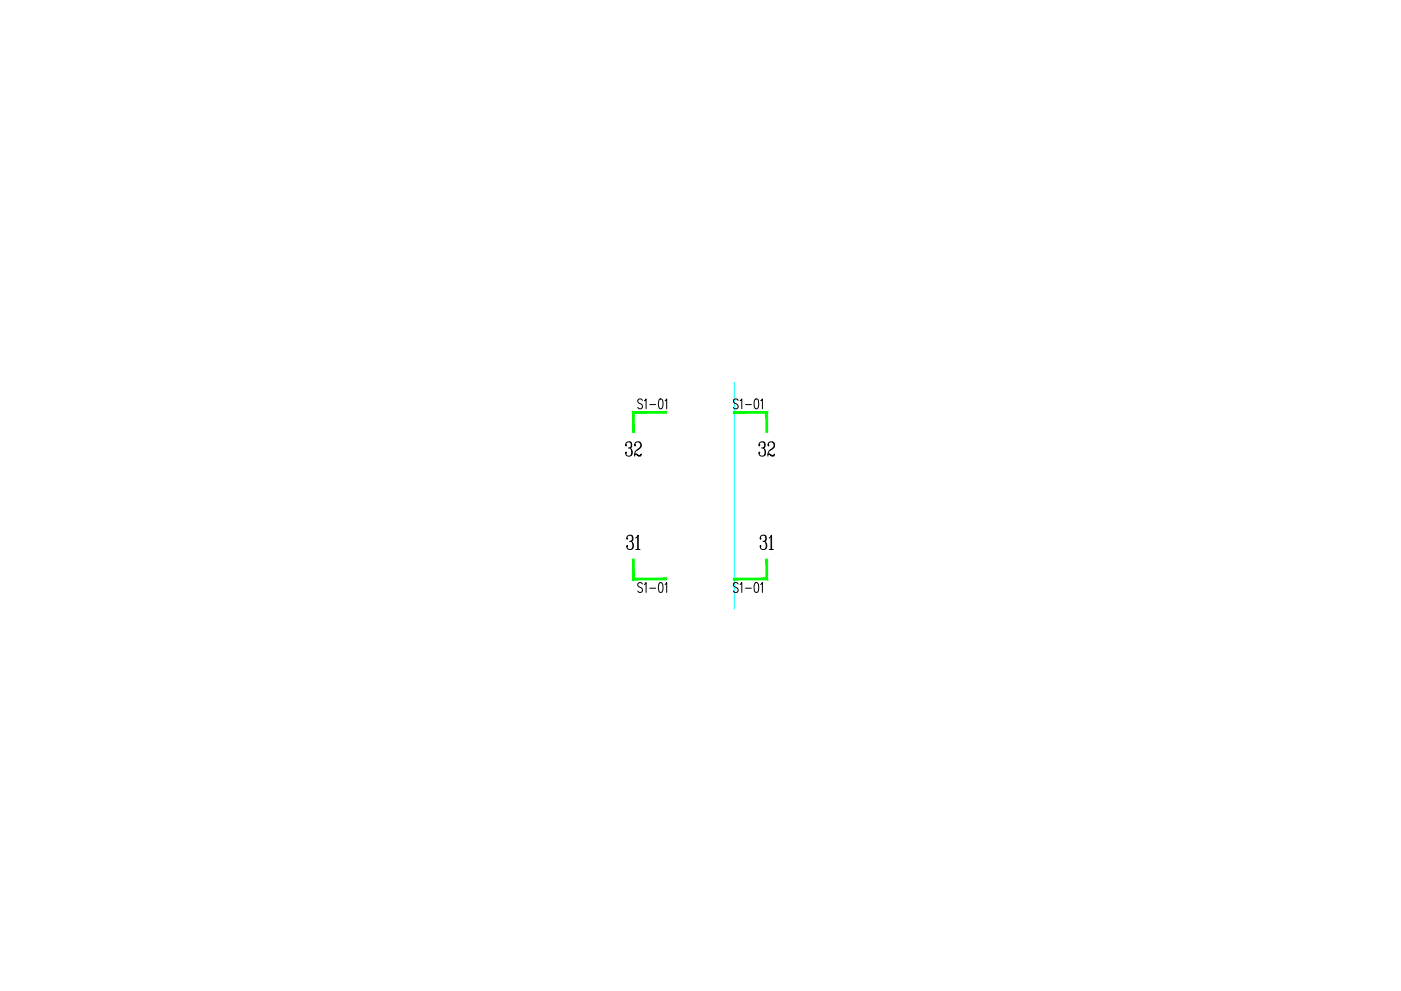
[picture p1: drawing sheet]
<svg xmlns="http://www.w3.org/2000/svg" width="420mm" height="297mm" viewBox="0 0 420 297" stroke-linecap="round" stroke-linejoin="round" font-family="sans-serif">
<!-- layer: A-PUB_TITLE -->
<path d="M220.2 114.6v68" fill="none" stroke="#0ff" stroke-width=".3"/>
<!-- layer: DIM_SYMB -->
<g fill="#0f0" stroke="#0f0" stroke-width=".3">
<path d="M189.7 167.6l.5 5.7v-5.7zM189.7 167.6l.5 5.7-.5 .5zM190.2 173.3l-.5 .5 10.2-.5zM189.7 173.8l10.2-.5v.5z"/>
<path d="M220 173.3v.5l9.7-.5zM220 173.8l9.7-.5 .5 .5zM229.7 167.6v5.7l.5 .5zM229.7 167.6h.5v6.2z"/>
<path d="M189.7 123.3v6.3h.5zM189.7 123.3l.5 .6v5.7zM189.7 123.3l.5 .6 9.7-.6zM190.2 123.9l9.7-.6v.6z"/>
<path d="M220 123.3v.6l10.2-.6zM220 123.9l10.2-.6-.5 .6zM230.2 123.3l-.5 .6 .5 5.7zM229.7 123.9l.5 5.7h-.5z"/>
</g>
<g fill="none" stroke="#000" stroke-width=".3">
<path d="M197.7 119.7l.5-.1a1.44 1.44 0 0 1 .6 1.7l-.3 1.1-.5 .1a2.44 2.44 0 0 1-.3-2.8zM226.4 119.7l.5-.1a1.44 1.44 0 0 1 .6 1.7l-.3 1.1-.5 .1a2.44 2.44 0 0 1-.3-2.8zM187.7 133.3v.4v-.8a1.04 1.04 0 0 1 1.6-.2 1.09 1.09 0 0 1-.4 1.6h-.4M188.9 132.4a1.13 1.13 0 0 1 0 1.9 1.23 1.23 0 0 1 .7 1.6 1.23 1.23 0 0 1-1.7 .6l-.3-.6 .1-.4v.4M189.3 134.7a1.95 1.95 0 0 1-.1 1.8M190.5 133.3v.4l-.2-.2a.96 .96 0 0 1 1.3-1.1 1.1 1.1 0 0 1 .7 1 1.1 1.1 0 0 1-.6 1.1 1.89 1.89 0 0 0-1.4 2.2M190.8 136.1l.7 .6h.5l.3-.6-.4 .4-1.1-.4-.5 .2M191.6 132.4l.3 .3a1.16 1.16 0 0 1-.3 1.8l-.5 .4M192.7 120a.71 .71 0 0 0-1-.4 .71 .71 0 0 0-.4 1l1 .5a.77 .77 0 0 1 .2 1.2 .77 .77 0 0 1-1.2-.2M193.3 120.1l.5-.5v2.9M194.9 121.3h1.7M199.5 120.1l.4-.5v2.9"/>
<path d="M221.4 120a.77 .77 0 0 0-.7-.4 .77 .77 0 0 0-.7 .4l.1 .7 .8 .4a.76 .76 0 0 1 .3 1.2 .76 .76 0 0 1-1.2-.2M222 120.1l.5-.5v2.9M223.6 121.3h1.7M227.7 133.3l.2 .2-.2 .2-.1-.2a.95 .95 0 0 1 .7-1.1 .95 .95 0 0 1 1.1 .7l-.1 1-.9 .2M228.1 120.1l.5-.5v2.9M228.9 132.4a1.08 1.08 0 0 1 0 1.9 1.28 1.28 0 0 1 .7 1.4 1.28 1.28 0 0 1-1.3 1 .84 .84 0 0 1-.6-1.2l.2 .2-.2 .2M229.3 134.7a1.77 1.77 0 0 1-.1 1.8M230.5 133.3v.4l-.2-.2a1.06 1.06 0 0 1 1.7-.9 1.06 1.06 0 0 1-.3 1.9 1.87 1.87 0 0 0-1.4 2.2M230.7 136.1l.7 .6h.6l.3-.6-.4 .4-1.2-.4-.4 .2M231.6 132.4l.3 .3a1.4 1.4 0 0 1-.9 2.2M188.1 161.3l.2 .1-.2 .3-.1-.3a.95 .95 0 0 1 .7-1 .95 .95 0 0 1 1.1 .7l-.1 1-.9 .1M189.2 160.4a1.13 1.13 0 0 1 0 1.8 1.23 1.23 0 0 1 .8 1.7 1.23 1.23 0 0 1-1.7 .6l-.3-.6 .1-.4 .2 .2-.2 .2"/>
<path d="M189.7 162.7a1.61 1.61 0 0 1-.2 1.8M190.7 161.3l.7-.9v4.3M190.7 164.7h1.2M191.3 160.6v4.1M192.7 175a.71 .71 0 0 0-1.2-.3 .71 .71 0 0 0 .1 1.2l.7 .3a.76 .76 0 0 1 .2 1.2 .76 .76 0 0 1-1.2-.2M193.3 175.2l.5-.6v3M194.9 176.3h1.7M197.7 174.8l.5-.2a2.12 2.12 0 0 1 0 3h-.2a1.87 1.87 0 0 1-.4-2.4zM199.5 175.2l.4-.6v3M221.4 175a.77 .77 0 0 0-.7-.4 .77 .77 0 0 0-.7 .4l.1 .8 .8 .4a.75 .75 0 0 1 .3 1.2 .75 .75 0 0 1-1.2-.2M222 175.2l.5-.6v3M223.6 176.3h1.7"/>
<path d="M226.4 174.8l.5-.2a2.12 2.12 0 0 1 0 3h-.2a1.44 1.44 0 0 1-.6-1.7zM228.1 161.3v.4v-.8a1.04 1.04 0 0 1 1.6-.3 1.09 1.09 0 0 1-.5 1.6h-.4M228.1 175.2l.5-.6v3M229.2 160.4a1.13 1.13 0 0 1 0 1.8 1.24 1.24 0 0 1 .7 1.7 1.24 1.24 0 0 1-1.7 .6l-.2-.6 .1-.4v.4M229.7 162.7a1.88 1.88 0 0 1-.2 1.8M230.7 161.3l.7-.9v4.3M230.7 164.7h1.2M231.2 160.6v4.1"/>
</g>
</svg>
